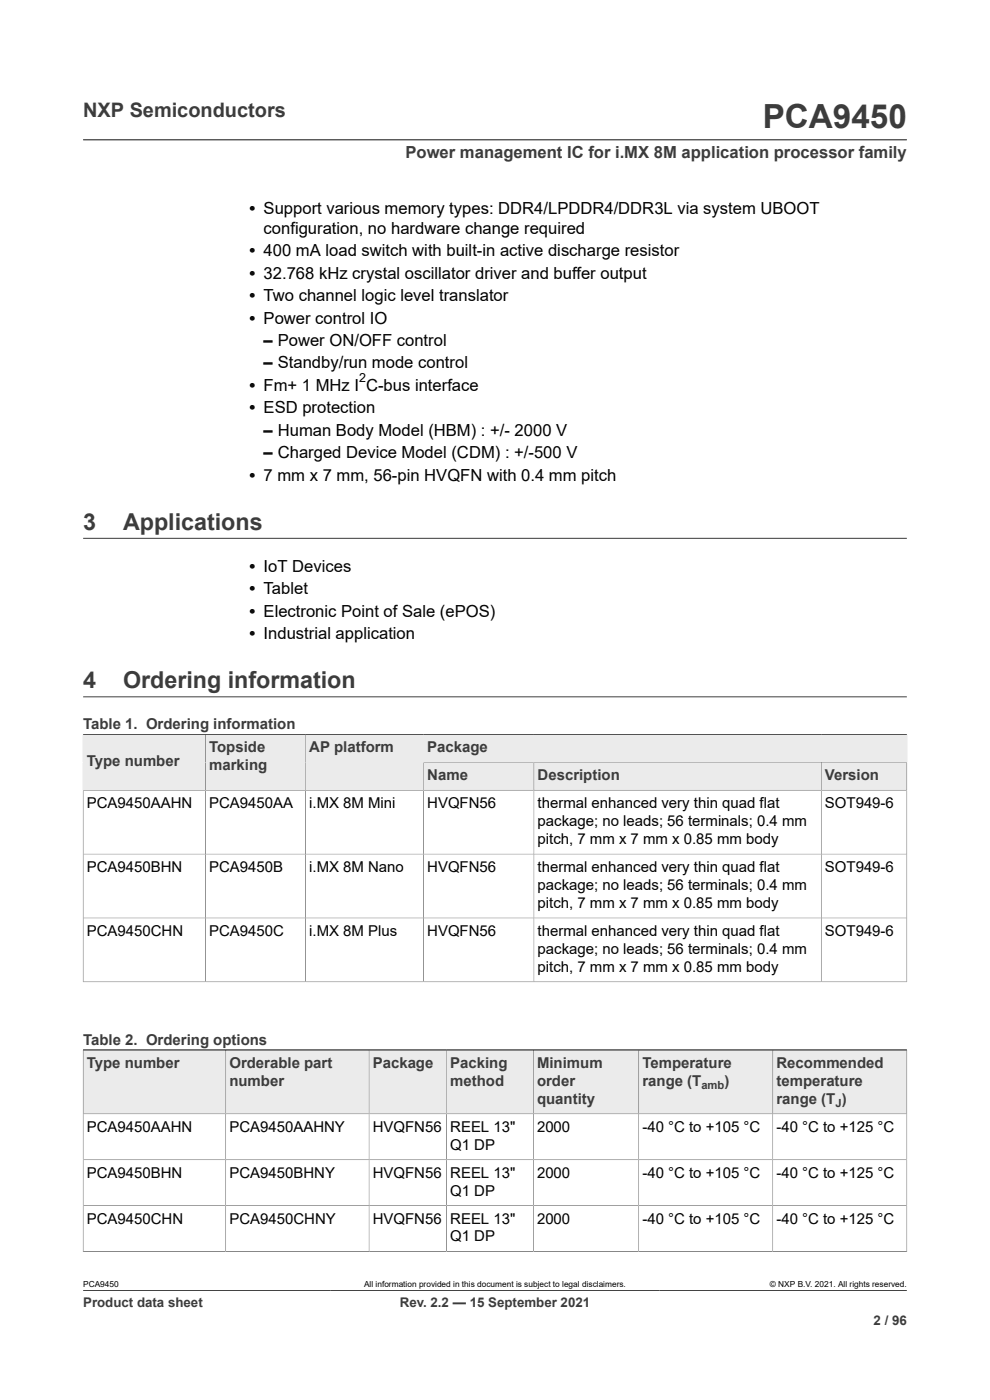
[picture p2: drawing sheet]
<svg xmlns="http://www.w3.org/2000/svg" width="210mm" height="297mm" viewBox="0 0 210 297" stroke-linecap="round" stroke-linejoin="round" font-family="sans-serif">
<defs><g id="words">
<text font-size="7.1" fill="#3c3c3c" x="161.8" y="27.2">PCA9450</text>
<g font-size="4.9" fill="#3c3c3c">
<text x="17.6" y="112.4">3</text>
<text x="26.1" y="112.4">Applications</text>
<text x="17.6" y="146.1">4</text>
<text x="26.1" y="146.1">Ordering information</text>
</g>
<text font-size="4.2" fill="#3c3c3c" x="17.6" y="24.8">NXP Semiconductors</text>
<text font-size="3.5" fill="#3c3c3c" x="86" y="33.5">Power management IC for i.MX 8M application processor family</text>
<g font-size="3.5">
<text x="52.9" y="45.4">• Support various memory types: DDR4/LPDDR4/DDR3L via system UBOOT</text>
<text x="55.9" y="49.6">configuration, no hardware change required</text>
<text x="52.9" y="54.4">• 400 mA load switch with built-in active discharge resistor</text>
<text x="52.9" y="59.1">• 32.768 kHz crystal oscillator driver and buffer output</text>
<text x="52.9" y="63.9">• Two channel logic level translator</text>
<text x="52.9" y="68.6">• Power control IO</text>
<text x="55.9" y="73.4">– Power ON/OFF control</text>
<text x="52.9" y="82.9">• Fm+ 1 MHz I C-bus interface</text>
<text x="55.9" y="78.2">– Standby/run mode control</text>
<text x="52.9" y="87.7">• ESD protection</text>
<text x="55.9" y="92.5">– Human Body Model (HBM) : +/- 2000 V</text>
<text x="52.9" y="102">• 7 mm x 7 mm, 56-pin HVQFN with 0.4 mm pitch</text>
<text x="55.9" y="97.2">– Charged Device Model (CDM) : +/-500 V</text>
<text x="52.9" y="121.3">• IoT Devices</text>
<text x="52.9" y="126.1">• Tablet</text>
<text x="52.9" y="130.8">• Electronic Point of Sale (ePOS)</text>
<text x="52.9" y="135.6">• Industrial application</text>
</g>
<g font-size="3.2" fill="#3c3c3c">
<text x="17.6" y="154.6">Table 1. Ordering information</text>
<text x="44.4" y="159.6">Topside</text>
<text x="65.6" y="159.6">AP platform</text>
<text x="90.6" y="159.6">Package</text>
<text x="18.4" y="162.5">Type number</text>
<text x="44.4" y="163.4">marking</text>
<text x="90.6" y="165.5">Name</text>
<text x="114" y="165.5">Description</text>
<text x="175" y="165.5">Version</text>
<text x="17.6" y="221.6">Table 2. Ordering options</text>
<text x="18.4" y="226.5">Type number</text>
<text x="48.7" y="226.5">Orderable part</text>
<text x="79.1" y="226.5">Package</text>
<text x="95.5" y="226.5">Packing</text>
<text x="113.9" y="226.5">Minimum</text>
<text x="136.3" y="226.5">Temperature</text>
<text x="164.7" y="226.5">Recommended</text>
<text x="48.7" y="230.3">number</text>
<text x="95.5" y="230.3">method</text>
<text x="113.9" y="230.3">order</text>
<text x="136.3" y="230.3">range (T</text>
<text x="153.7" y="230.3">)</text>
<text x="164.7" y="230.3">temperature</text>
<text x="113.9" y="234.2">quantity</text>
<text x="164.7" y="234.2">range (T )</text>
</g>
<g font-size="3.2">
<text x="18.4" y="171.4">PCA9450AAHN</text>
<text x="44.4" y="171.4">PCA9450AA</text>
<text x="65.6" y="171.4">i.MX 8M Mini</text>
<text x="90.6" y="171.4">HVQFN56</text>
<text x="114" y="171.4">thermal enhanced very thin quad flat</text>
<text x="175" y="171.4">SOT949-6</text>
<text x="114" y="175.2">package; no leads; 56 terminals; 0.4 mm</text>
<text x="114" y="179.1">pitch, 7 mm x 7 mm x 0.85 mm body</text>
<text x="18.4" y="185">PCA9450BHN</text>
<text x="44.4" y="185">PCA9450B</text>
<text x="65.6" y="185">i.MX 8M Nano</text>
<text x="90.6" y="185">HVQFN56</text>
<text x="114" y="185">thermal enhanced very thin quad flat</text>
<text x="175" y="185">SOT949-6</text>
<text x="114" y="188.8">package; no leads; 56 terminals; 0.4 mm</text>
<text x="114" y="192.6">pitch, 7 mm x 7 mm x 0.85 mm body</text>
<text x="18.4" y="198.5">PCA9450CHN</text>
<text x="44.4" y="198.5">PCA9450C</text>
<text x="65.6" y="198.5">i.MX 8M Plus</text>
<text x="90.6" y="198.5">HVQFN56</text>
<text x="114" y="198.5">thermal enhanced very thin quad flat</text>
<text x="114" y="202.3">package; no leads; 56 terminals; 0.4 mm</text>
<text x="175" y="198.5">SOT949-6</text>
<text x="114" y="206.1">pitch, 7 mm x 7 mm x 0.85 mm body</text>
<text x="18.4" y="240.1">PCA9450AAHN</text>
<text x="48.7" y="240.1">PCA9450AAHNY</text>
<text x="79.1" y="240.1">HVQFN56</text>
<text x="95.5" y="240.1">REEL 13&quot;</text>
<text x="95.5" y="243.9">Q1 DP</text>
<text x="113.9" y="240.1">2000</text>
<text x="136.3" y="240.1">-40 °C to +105 °C</text>
<text x="164.7" y="240.1">-40 °C to +125 °C</text>
<text x="18.4" y="249.8">PCA9450BHN</text>
<text x="48.7" y="249.8">PCA9450BHNY</text>
<text x="79.1" y="249.8">HVQFN56</text>
<text x="95.5" y="249.8">REEL 13&quot;</text>
<text x="113.9" y="249.8">2000</text>
<text x="136.3" y="249.8">-40 °C to +105 °C</text>
<text x="164.7" y="249.8">-40 °C to +125 °C</text>
<text x="95.5" y="253.6">Q1 DP</text>
<text x="18.4" y="259.6">PCA9450CHN</text>
<text x="48.7" y="259.6">PCA9450CHNY</text>
<text x="79.1" y="259.6">HVQFN56</text>
<text x="95.5" y="259.6">REEL 13&quot;</text>
<text x="95.5" y="263.4">Q1 DP</text>
<text x="113.9" y="259.6">2000</text>
<text x="136.3" y="259.6">-40 °C to +105 °C</text>
<text x="164.7" y="259.6">-40 °C to +125 °C</text>
</g>
<g font-size="2.8" fill="#3c3c3c">
<text x="17.6" y="277.3">Product data sheet</text>
<text x="84.8" y="277.3">Rev. 2.2 — 15 September 2021</text>
<text x="185.3" y="281">2 / 96</text>
</g>
<text font-size="2.6" x="76.2" y="81.1">2</text>
<g font-size="2.4" fill="#3c3c3c">
<text x="148.8" y="231">amb</text>
<text x="177.2" y="234.8">J</text>
</g>
<g font-size="1.8">
<text x="17.6" y="273.1">PCA9450</text>
<text x="77.2" y="273.1">All information provided in this document is subject to legal disclaimers.</text>
<text x="163.3" y="273.1">© NXP B.V. 2021. All rights reserved.</text>
</g>
</g></defs>
<path d="M17.6 29.7h174.8M17.6 114.2h174.8M17.6 147.8h174.8M89.8 155.8v5.9h102.6v-5.9h-174.8" fill="none" stroke="#3c3c3c" stroke-width=".21"/>
<path d="M89.9 155.9h102.4v5.8h-102.4z" fill="#ebebeb"/>
<path d="M17.6 155.8h26v11.8h-26z" fill="none" stroke="#3c3c3c" stroke-width=".21"/>
<path d="M17.7 155.9h25.8v11.7h-25.8z" fill="#ebebeb"/>
<path d="M43.6 155.8h21.2v11.8h-21.2z" fill="none" stroke="#3c3c3c" stroke-width=".21"/>
<path d="M43.7 155.9h21v11.7h-21z" fill="#ebebeb"/>
<path d="M64.8 155.8h25v11.8h-25z" fill="none" stroke="#3c3c3c" stroke-width=".21"/>
<g fill="#ebebeb">
<path d="M64.9 155.9h24.9v11.7h-24.9z"/>
<path d="M89.9 161.8h23.3v5.8h-23.3z"/>
</g>
<path d="M89.8 161.7h23.5v5.9h-23.5z" fill="none" stroke="#3c3c3c" stroke-width=".21"/>
<path d="M113.3 161.8h60.8v5.8h-60.8z" fill="#ebebeb"/>
<path d="M113.3 161.7h60.9v5.9h-60.9z" fill="none" stroke="#3c3c3c" stroke-width=".21"/>
<path d="M174.3 161.8h18v5.8h-18z" fill="#ebebeb"/>
<path d="M17.6 155.8h174.8M43.6 167.6v40.7M64.8 167.6v40.7M89.8 167.6v40.7M113.3 167.6v40.7M192.4 167.6h-174.8v40.8M17.6 181.2h174.8M17.6 194.7h174.8M17.6 208.3h174.8M174.2 208.3v-46.6h18.2v46.7M17.6 222.8h174.8" fill="none" stroke="#3c3c3c" stroke-width=".21"/>
<path d="M17.7 222.8h30.1v13.4h-30.1z" fill="#ebebeb"/>
<path d="M17.6 222.8h30.3v13.5h-30.3z" fill="none" stroke="#3c3c3c" stroke-width=".21"/>
<path d="M48 222.8h30.2v13.4h-30.2z" fill="#ebebeb"/>
<path d="M47.9 222.8h30.4v13.5h-30.4z" fill="none" stroke="#3c3c3c" stroke-width=".21"/>
<path d="M78.4 222.8h16.3v13.4h-16.3z" fill="#ebebeb"/>
<path d="M78.3 222.8h16.4v13.5h-16.4z" fill="none" stroke="#3c3c3c" stroke-width=".21"/>
<path d="M94.8 222.8h18.3v13.4h-18.3z" fill="#ebebeb"/>
<path d="M94.7 222.8h18.4v13.5h-18.4z" fill="none" stroke="#3c3c3c" stroke-width=".21"/>
<path d="M113.2 222.8h22.2v13.4h-22.2z" fill="#ebebeb"/>
<path d="M113.1 222.8h22.4v13.5h-22.4z" fill="none" stroke="#3c3c3c" stroke-width=".21"/>
<path d="M135.6 222.8h28.3v13.4h-28.3z" fill="#ebebeb"/>
<path d="M135.5 222.8h28.4v13.5h-28.4z" fill="none" stroke="#3c3c3c" stroke-width=".21"/>
<path d="M164 222.8h28.3v13.4h-28.3z" fill="#ebebeb"/>
<path d="M17.6 222.8h174.8v42.8M47.9 236.3v29.2M78.3 236.3v29.2M94.7 236.3v29.2M113.1 236.3v29.2M135.5 236.3v29.2M163.9 222.8v42.7M192.4 236.3h-174.8v29.3M17.6 246h174.8M17.6 255.8h174.8M17.6 265.5h174.8M17.6 273.8h174.8" fill="none" stroke="#3c3c3c" stroke-width=".21"/>
<use href="#words"/>
</svg>
